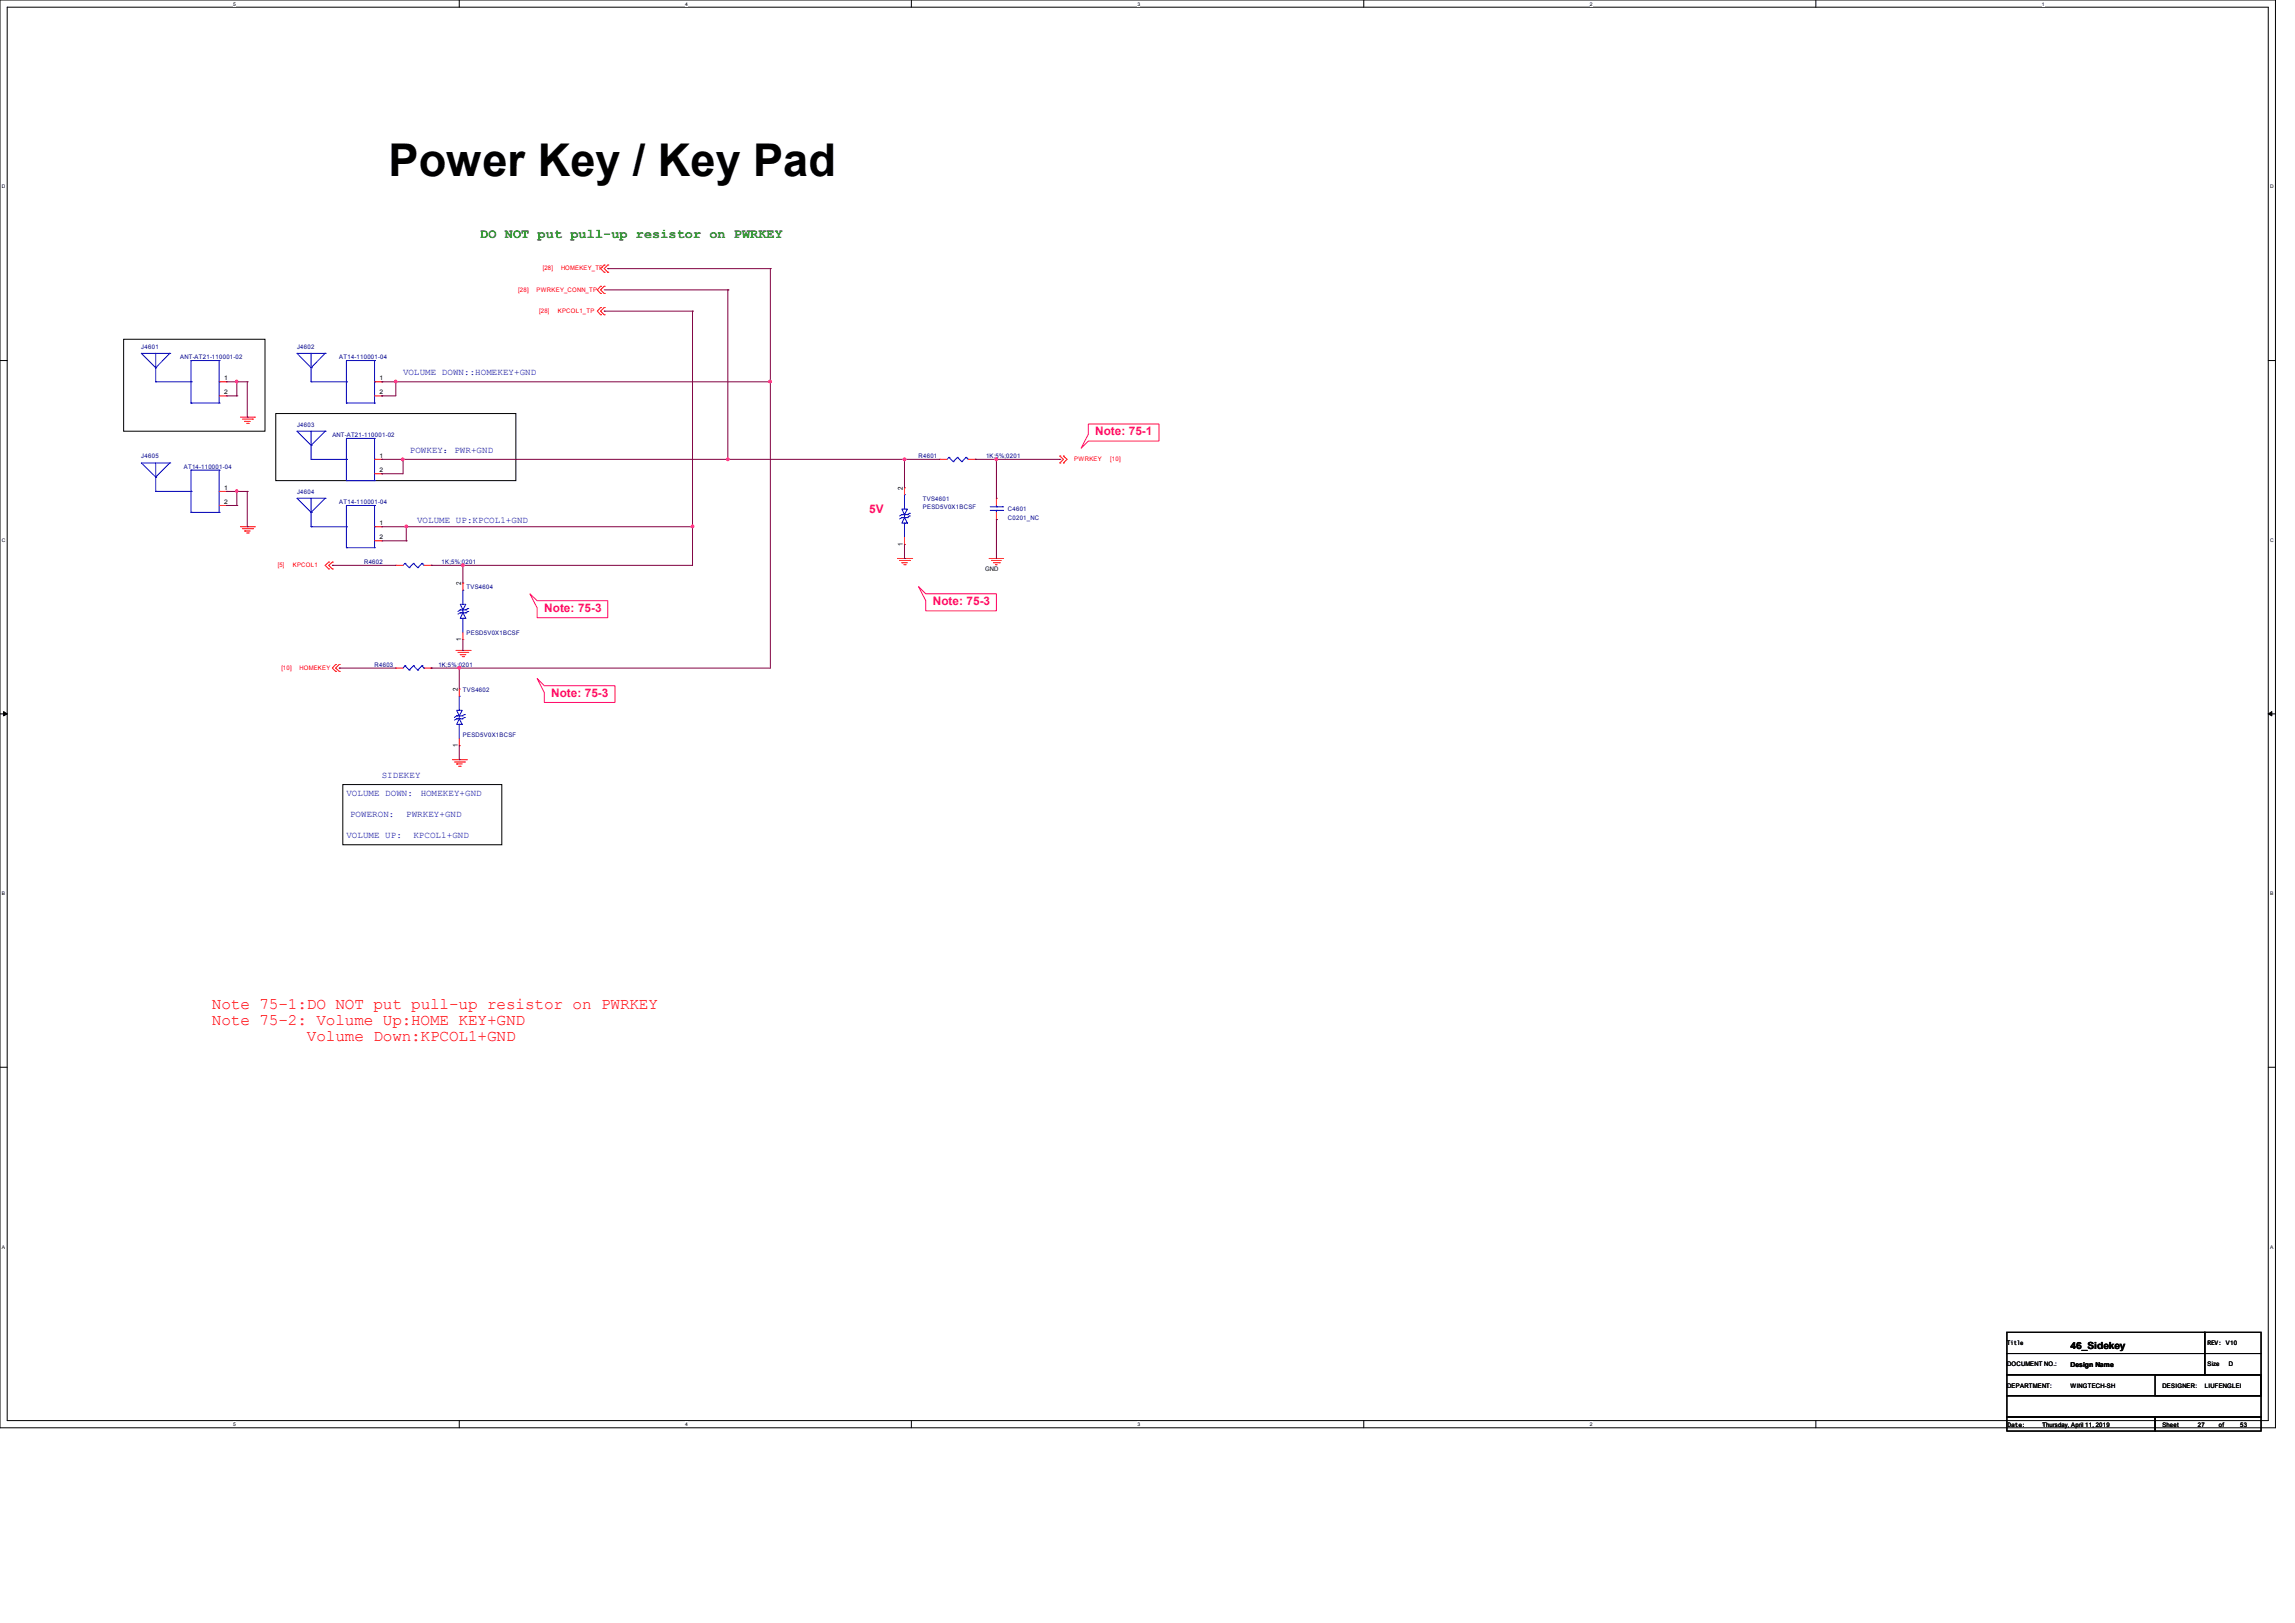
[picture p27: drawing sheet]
<svg xmlns="http://www.w3.org/2000/svg" width="297mm" height="210mm" viewBox="0 0 297 210" stroke-linecap="round" stroke-linejoin="round" font-family="sans-serif">
<defs><g id="words">
<text font-size="5.8" x="50.3" y="22.8">Power Key / Key Pad</text>
<g font-size="2.1" fill="#f00">
<text x="27.4" y="130.6">Note 75-1:DO NOT put pull-up resistor on PWRKEY</text>
<text x="27.4" y="132.6">Note 75-2: Volume Up:HOME KEY+GND</text>
<text x="39.7" y="134.7">Volume Down:KPCOL1+GND</text>
</g>
<text font-size="1.7" fill="#008000" x="62.2" y="30.8">DO NOT put pull-up resistor on PWRKEY</text>
<g font-size="1.5" fill="#ff0080">
<text x="141.7" y="56.3">Note: 75-1</text>
<text x="112.5" y="66.4">5V</text>
<text x="70.4" y="79.2">Note: 75-3</text>
<text x="120.7" y="78.3">Note: 75-3</text>
<text x="71.3" y="90.2">Note: 75-3</text>
</g>
<text font-size="1.3" x="268" y="174.5">46_Sidekey</text>
<g font-size="1.2" fill="#0000a0">
<text x="52.2" y="48.6">VOLUME DOWN::HOMEKEY+GND</text>
<text x="53" y="58.6">POWKEY：PWR+GND</text>
<text x="54" y="67.7">VOLUME UP:KPCOL1+GND</text>
<text x="49.4" y="100.7">SIDEKEY</text>
<text x="44.8" y="103">VOLUME DOWN:</text>
<text x="45.3" y="105.7">POWERON:</text>
<text x="52.6" y="105.7">PWRKEY+GND</text>
<text x="54.4" y="103">HOMEKEY+GND</text>
<text x="44.8" y="108.4">VOLUME UP:</text>
<text x="53.5" y="108.4">KPCOL1+GND</text>
</g>
<g font-size=".9">
<text x="116.9" y="63.4" transform="rotate(-90 116.9 63.4)">2</text>
<text x="116.9" y="70.6" transform="rotate(-90 116.9 70.6)">1</text>
<text x="59.7" y="75.7" transform="rotate(-90 59.7 75.7)">2</text>
<text x="59.7" y="83" transform="rotate(-90 59.7 83)">1</text>
<text x="59.2" y="89.5" transform="rotate(-90 59.2 89.5)">2</text>
<text x="59.2" y="96.7" transform="rotate(-90 59.2 96.7)">1</text>
<text x="268" y="176.8">Design Name</text>
</g>
<g font-size=".8" fill="#f00">
<text x="70.2" y="35">[28]</text>
<text x="72.6" y="35">HOMEKEY_TP</text>
<text x="67.1" y="37.7">[28]</text>
<text x="69.4" y="37.7">PWRKEY_CONN_TP</text>
<text x="69.8" y="40.5">[28]</text>
<text x="72.2" y="40.5">KPCOL1_TP</text>
<text x="139" y="59.6">PWRKEY</text>
<text x="143.7" y="59.6">[10]</text>
<text x="35.9" y="73.4">[5]</text>
<text x="37.9" y="73.4">KPCOL1</text>
<text x="36.4" y="86.7">[10]</text>
<text x="38.8" y="86.7">HOMEKEY</text>
</g>
<g font-size=".8" fill="#000080">
<text x="18.3" y="45.1">J4601</text>
<text x="23.3" y="46.5">ANT-AT21-110001-02</text>
<text x="38.4" y="45.1">J4602</text>
<text x="43.9" y="46.5">AT14-110001-04</text>
<text x="18.3" y="59.3">J4605</text>
<text x="38.4" y="55.2">J4603</text>
<text x="43" y="56.6">ANT-AT21-110001-02</text>
<text x="118.9" y="59.3">R4601</text>
<text x="127.6" y="59.3">1K;5%;0201</text>
<text x="23.8" y="60.7">AT14-110001-04</text>
<text x="38.4" y="63.9">J4604</text>
<text x="43.9" y="65.2">AT14-110001-04</text>
<text x="119.4" y="64.8">TVS4601</text>
<text x="119.4" y="65.9">PESD5V0X1BCSF</text>
<text x="130.4" y="66.2">C4601</text>
<text x="130.4" y="67.3">C0201_NC</text>
<text x="47.1" y="73">R4602</text>
<text x="57.2" y="73">1K;5%;0201</text>
<text x="60.4" y="76.2">TVS4604</text>
<text x="60.4" y="82.2">PESD5V0X1BCSF</text>
<text x="48.5" y="86.3">R4603</text>
<text x="56.7" y="86.3">1K;5%;0201</text>
<text x="59.9" y="89.5">TVS4602</text>
<text x="59.9" y="95.4">PESD5V0X1BCSF</text>
</g>
<g font-size=".8">
<text x="29" y="49.2">1</text>
<text x="29" y="51">2</text>
<text x="49.1" y="49.2">1</text>
<text x="49.1" y="51">2</text>
<text x="49.1" y="59.2">1</text>
<text x="29" y="63.4">1</text>
<text x="29" y="65.2">2</text>
<text x="49.1" y="61.1">2</text>
<text x="49.1" y="67.9">1</text>
<text x="49.1" y="69.8">2</text>
<text x="127.5" y="73.9">GND</text>
<text x="259.7" y="176.8">DOCUMENT NO.:</text>
<text x="259.7" y="179.5">DEPARTMENT:</text>
<text x="259.8" y="174.1">Title</text>
<text x="267.9" y="179.5">WINGTECH-SH</text>
<text x="279.8" y="179.5">DESIGNER:</text>
<text x="285.3" y="179.5">LIUFENGLEI</text>
<text x="285.7" y="174.1">REV: V10</text>
<text x="285.7" y="176.8">Size</text>
<text x="288.4" y="176.8">D</text>
<text x="259.8" y="184.7">Date:</text>
<text x="264.3" y="184.7">Thursday, April 11, 2019</text>
<text x="279.8" y="184.7">Sheet</text>
<text x="284.4" y="184.7">27</text>
<text x="287.2" y="184.7">of</text>
<text x="289.9" y="184.7">53</text>
</g>
<g font-size=".6">
<text x="30.2" y=".7">5</text>
<text x="88.7" y=".7">4</text>
<text x="147.2" y=".7">3</text>
<text x="205.7" y=".7">2</text>
<text x="264.2" y=".7">1</text>
<text x=".3" y="24.4">D</text>
<text x="293.8" y="24.4">D</text>
<text x=".3" y="70.1">C</text>
<text x="293.8" y="70.1">C</text>
<text x=".3" y="115.8">B</text>
<text x="293.8" y="115.8">B</text>
<text x=".3" y="161.5">A</text>
<text x="293.8" y="161.5">A</text>
<text x="30.2" y="184.5">5</text>
<text x="88.7" y="184.5">4</text>
<text x="147.2" y="184.5">3</text>
<text x="205.7" y="184.5">2</text>
<text x="264.2" y="184.5">1</text>
</g>
</g></defs>
<path d="M0 0h294.5v184.7h-294.5zM.9 .9h292.6v182.9h-292.6z" fill="none" stroke="#000" stroke-width=".13"/>
<g fill="#fff">
<path d="M30.2 .1h.3v.7h-.3z"/>
<path d="M30.2 183.9h.3v.8h-.3z"/>
</g>
<path d="M59.4 0v.9M59.4 183.8v.9" fill="none" stroke="#000" stroke-width=".13"/>
<g fill="#fff">
<path d="M88.7 .1h.3v.7h-.3z"/>
<path d="M88.7 183.9h.3v.8h-.3z"/>
</g>
<path d="M117.9 0v.9M117.9 183.8v.9" fill="none" stroke="#000" stroke-width=".13"/>
<g fill="#fff">
<path d="M147.2 .1h.3v.7h-.3z"/>
<path d="M147.2 183.9h.3v.8h-.3z"/>
</g>
<path d="M176.5 0v.9M176.5 183.8v.9" fill="none" stroke="#000" stroke-width=".13"/>
<g fill="#fff">
<path d="M205.7 .1h.4v.7h-.4z"/>
<path d="M205.7 183.9h.4v.8h-.4z"/>
</g>
<path d="M235 0v.9M235 183.8v.9" fill="none" stroke="#000" stroke-width=".13"/>
<g fill="#fff">
<path d="M264.2 .1h.4v.7h-.4z"/>
<path d="M264.2 183.9h.4v.8h-.4z"/>
<path d="M.3 23.8h.4v.7h-.4z"/>
<path d="M293.8 23.8h.5v.7h-.5z"/>
<path d="M.3 69.5h.4v.7h-.4z"/>
<path d="M293.8 69.5h.5v.7h-.5z"/>
</g>
<path d="M0 46.7h.9M293.5 46.7h1" fill="none" stroke="#000" stroke-width=".13"/>
<g fill="#fff">
<path d="M.3 115.2h.4v.8h-.4z"/>
<path d="M293.8 115.2h.4v.8h-.4z"/>
</g>
<path d="M0 92.4h.9M293.5 92.4h1" fill="none" stroke="#000" stroke-width=".13"/>
<path d="M.5 92.1l.4 .3-.4 .2zM293.5 92.4l.5-.3v.5z" fill="#000" stroke="#000" stroke-width=".13"/>
<g fill="#fff">
<path d="M.3 161h.3v.7h-.3z"/>
<path d="M293.8 161h.4v.7h-.4z"/>
</g>
<g fill="none" stroke="#000" stroke-width=".13">
<path d="M16 43.9h18.3v11.9h-18.3zM35.7 53.5h31.1v8.7h-31.1zM44.4 101.5h20.5v7.8h-20.5zM0 138.1h.9M293.5 138.1h1M259.7 172.4h25.6v2.7h-25.6zM259.7 175.1h25.6v2.8h-25.6zM259.7 177.9h32.9v2.7h-32.9zM278.9 177.9h13.7v2.7h-13.7zM285.3 172.4h7.3v2.7h-7.3zM285.3 175.1h7.3v2.8h-7.3zM259.7 183.3h19.2v1.9h-19.2z"/>
<path d="M259.7 180.6h32.9v2.7h-32.9zM278.9 183.3h13.7v1.9h-13.7z"/>
</g>
<path d="M140.8 54.9h9.2v2.2h-9.2l-.9 .9 .9-1.8zM68.6 76.8l.9 .9h9.2v2.2h-9.2v-1.2zM118.9 75.9l.9 .9h9.1v2.2h-9.1v-1.3zM69.5 87.8l.9 .9h9.2v2.2h-9.2v-1.3z" fill="none" stroke="#ff0080" stroke-width=".13"/>
<g fill="none" stroke="#f00" stroke-width=".13">
<path d="M77.7 39.8l-.4 .5 .4 .4M77.7 37l-.4 .5 .4 .5M77.7 39.8h.1M77.7 38h.1M77.7 37h.1M78.2 35.2h.1M78.2 34.3h.1M78.2 39.8h.1M78.2 38h.1M78.2 37h.1M78.2 34.3l-.5 .5 .5 .4M78.2 39.8l-.5 .5 .5 .4"/>
<path d="M78.2 37l-.5 .5 .5 .5M78.7 34.3l-.5 .5 .5 .4M78.7 35.2h.1M78.7 34.3h.1M28.4 49.4h.9M28.4 51.2h.9M29.3 49.4h.1M29.3 51.2h.1M31.1 54h1.8M31.4 54.2h1.3M31.7 54.5h.1M31.7 54.5h.7"/>
<path d="M31.9 54.8h.2M32.1 54.8h.1M32.7 54.2h.1M32.9 54h.1M48.5 49.4h.9M48.5 51.2h.9M48.5 59.4h.9M49.4 59.4h.1M49.4 49.4h.1M49.4 51.2h.1M77.7 40.7h.1M78.2 40.7h.1"/>
<path d="M121.6 59.4h1M121.6 59.4h.1M125.3 59.4h.9M126.2 59.4h.1M137.2 59.9h.1M137.2 59h.1M137.2 59l.4 .4-.4 .5M137.6 59.9h.1M137.6 59h.1M137.6 59l.5 .4-.5 .5M28.4 63.6h.9M28.4 65.4h.9"/>
<path d="M29.3 63.6h.1M29.3 65.4h.1M31.1 68.2h1.8M31.4 68.4h1.3M31.7 68.7h.1M31.7 68.7h.7M31.9 69h.2M32.1 69h.1M32.7 68.4h.1M32.9 68.2h.1M42.5 73.6h.1M42.5 72.7h.1"/>
<path d="M42.5 72.7l-.4 .5 .4 .4M43 73.6h.1M43 72.7h.1M43 72.7l-.5 .5 .5 .4M48.5 68.2h.9M48.5 61.3h.9M48.5 70h.9M49.4 61.3h.1M49.4 68.2h.1M49.4 70h.1M51.2 73.2h1M51.2 73.2h.1"/>
<path d="M54.9 73.2h.9M55.8 73.2h.1M59.9 75.4h.1M59.9 75.4v1M116.2 72.3h1.8M116.4 72.5h1.3M116.7 72.8h.1M116.7 72.8h.7M117 73.1h.1M117.1 70.4h.1M117.1 63.1h.1M117.1 63.1v.9"/>
<path d="M117.1 69.5v.9M117.1 73.1h.1M117.7 72.5h.1M118 72.3h.1M128 72.3h1.9M128 72.3h.1M128.3 72.5h.1M128.3 72.5h1.3M128.6 72.8h.7M128.9 73.1h.1M128.9 64.5h.1M128.9 67.2h.1"/>
<path d="M128.9 64.5v.9M128.9 66.3v.9M129.3 72.8h.1M43.4 86l-.4 .4 .4 .5M43.4 86.9h.1M43.4 86h.1M43.9 86.9h.1M43.9 86h.1M43.9 86l-.5 .4 .5 .5M51.2 86.4h1M51.2 86.4h.1M54.9 86.4h.9"/>
<path d="M55.8 86.4h.1M58.5 98.3h1.9M58.8 98.6h1.3M59 84.2h1.8M59.1 98.8h.7M59.1 98.8h.1M59.3 84.4h1.2M59.4 99.1h.2M59.4 96.5h.1M59.4 89.2h.1M59.4 89.2v.9M59.4 95.6v.9"/>
<path d="M59.6 84.7h.1M59.6 99.1h.1M59.6 84.7h.7M59.8 85h.2M59.9 82.8h.1M59.9 81.9v.9M60 85h.1M60.1 98.6h.1M60.4 98.3h.1M60.5 84.4h.1M60.8 84.2h.1"/>
</g>
<g fill="none" stroke="#00f" stroke-width=".13">
<path d="M20.2 47.6h.1M20.2 49.4h.1M20.2 45.7v3.7M20.2 59.9v3.7M20.2 49.4h4.5M22 45.7h.1M22 59.9h.1M22 45.7l-1.8 1.9M22 59.9l-1.8 1.8M22 45.7h-3.7l1.9 1.9M22 59.9h-3.7l1.9 1.8M24.7 52.2h3.7"/>
<path d="M24.7 49.4h.1M24.7 46.7h.1M24.7 52.2h.1M24.7 46.7v5.5M24.7 46.7h3.7M28.4 46.7h.1M28.4 52.2h.1M28.4 49.4h.1M28.4 46.7v5.5M40.3 57.6h.1M40.3 59.4h.1M40.3 47.6h.1"/>
<path d="M40.3 49.4h.1M40.3 49.4h4.5M40.3 45.7v3.7M40.3 55.8v3.6M40.3 59.4h4.5M42.1 55.8h.1M42.1 45.7h.1M42.1 55.8l-1.8 1.8M42.1 45.7l-1.8 1.9M42.1 45.7h-3.7l1.9 1.9M42.1 55.8h-3.7l1.9 1.8M44.8 52.2h3.7"/>
<path d="M44.8 59.4h.1M44.8 56.7h.1M44.8 49.4h.1M44.8 46.7h.1M44.8 52.2h.1M44.8 46.7h3.7M44.8 46.7v5.5M44.8 56.7v5.5M44.8 56.7h3.7M48.5 56.7h.1M48.5 59.4h.1M48.5 46.7h.1"/>
<path d="M48.5 52.2h.1M48.5 49.4h.1M48.5 46.7v5.5M48.5 56.7v5.5M122.8 59.2l-.2 .2M122.8 59.2h.1M122.8 59.2l.6 .5M123.4 59.7h.1M123.9 59.2h.1M123.9 59.2l.6 .5M123.9 59.2l-.5 .5M124.5 59.7h.1"/>
<path d="M125 59.2h.1M125 59.2l.3 .2M125 59.2l-.5 .5M125.3 59.4h.1M20.2 61.7h.1M20.2 63.6h.1M20.2 63.6h4.5M24.7 66.3h3.7M24.7 63.6h.1M24.7 60.8h.1M24.7 66.3h.1M24.7 60.8v5.5"/>
<path d="M24.7 60.8h3.7M28.4 60.8h.1M28.4 66.3h.1M28.4 63.6h.1M28.4 60.8v5.5M40.3 66.3h.1M40.3 68.2h.1M40.3 64.5v3.7M40.3 68.2h4.5M42.1 64.5h.1M42.1 64.5l-1.8 1.8M42.1 64.5h-3.7l1.9 1.8"/>
<path d="M44.8 62.2h3.7M44.8 70.9h3.7M44.8 62.2h.1M44.8 68.2h.1M44.8 65.4h.1M44.8 70.9h.1M44.8 65.4v5.5M44.8 65.4h3.7M48.5 62.2h.1M48.5 65.4h.1M48.5 70.9h.1M48.5 68.2h.1"/>
<path d="M48.5 65.4v5.5M52.4 72.9l-.2 .3M52.4 72.9h.1M52.4 72.9l.6 .5M53 73.4h.1M53.5 72.9h.1M53.5 72.9l.6 .5M53.5 72.9l-.5 .5M54.1 73.4h.1M54.6 72.9h.1M54.6 72.9l.3 .3M54.6 72.9l-.5 .5"/>
<path d="M54.9 73.2h.1M59.6 79.3h.1M59.6 78.9h.1M59.6 79.3h.7M59.6 78.9h.7M59.6 79.3l-.3 .2M59.6 78.9l-.3 .2M59.6 78.2h.7l-.4 .7zM59.9 76.4h.1M59.9 78.9h.1M59.9 79.3h.1M59.9 76.4v1.8"/>
<path d="M59.9 78.9v.4M59.9 79.3l.4 .7h-.7zM60.3 79.3h.1M60.3 78.9h.1M60.5 79.1l-.2 .2M60.5 78.7l-.2 .2M60.5 79.1h.1M60.5 78.7h.1M116.7 65.9h.7l-.3 .7zM116.7 67h.1M116.7 66.6h.1M116.7 67h.7"/>
<path d="M116.7 66.6h.7M116.7 67l-.3 .1M116.7 66.6l-.3 .2M117.1 67.7h.1M117.1 64h.1M117.1 66.6h.1M117.1 67h.1M117.1 64v1.9M117.1 66.6v.4M117.1 67.7v1.8M117.1 67l.3 .7h-.7zM117.4 67h.1"/>
<path d="M117.4 66.6h.1M117.7 66.8l-.3 .2M117.7 66.4l-.3 .2M117.7 66.8h.1M117.7 66.4h.1M128.1 66h1.7M128.1 65.6h1.7M128.9 65.6h.1M128.9 66h.1M128.9 65.4v.2M128.9 66v.3M129.8 66h.1"/>
<path d="M129.8 65.6h.1M52.4 86.1l-.2 .3M52.4 86.1h.1M52.4 86.1l.6 .6M53 86.7h.1M53.5 86.1h.1M53.5 86.1l.6 .6M53.5 86.1l-.5 .6M54.1 86.7h.1M54.6 86.1h.1M54.6 86.1l.3 .3M54.6 86.1l-.5 .6"/>
<path d="M54.9 86.4h.1M59.1 93l-.3 .2M59.1 92.6l-.3 .2M59.1 91.9h.7l-.4 .7zM59.1 93h.1M59.1 92.6h.1M59.1 93h.7M59.1 92.6h.7M59.4 93.7h.1M59.4 90.1h.1M59.4 92.6h.1M59.4 93h.1"/>
<path d="M59.4 90.1v1.8M59.4 92.6v.4M59.4 93.7v1.9M59.4 93l.4 .7h-.7zM59.8 93h.1M59.8 92.6h.1M59.9 80h.1M59.9 80v1.9M60.1 92.8h.1M60.1 92.5h.1M60.1 92.8l-.3 .2M60.1 92.5l-.3 .1"/>
</g>
<g fill="none" stroke="#800040" stroke-width=".13">
<path d="M78.2 37.5h16M78.7 34.8h.1M78.7 34.8h21M94.2 37.5h.1M94.2 37.5v21.9M99.7 34.8h.1M99.7 34.8v51.6h-43.9M29.3 49.4h2.7M29.3 51.2h1.3M30.6 49.4h.1M30.6 51.2h.1M30.6 49.4v1.8"/>
<path d="M32 54h.1M32 49.4h.1M32 49.4v4.6M49.4 49.4h.1M49.4 51.2h.1M49.4 59.4h.1M49.4 59.4h72.2M49.4 49.4h50.3M51.2 49.4h.1M51.2 49.4v1.8h-1.8M52.2 59.4h.1M52.2 59.4v1.9h-2.8"/>
<path d="M78.2 40.3h11.4M78.2 40.3h.1M89.6 40.3h.1M89.6 40.3v32.9h-33.8M94.2 59.4h.1M99.7 49.4h.1M117.1 59.4h.1M117.1 59.4v3.7M126.2 59.4h11M126.2 59.4h.1M128.9 59.4h.1M128.9 59.4v5.1"/>
<path d="M137.2 59.4h.1M29.3 65.4h1.3M29.3 63.6h2.7M30.6 65.4h.1M30.6 63.6h.1M30.6 63.6v1.8M32 68.2h.1M32 63.6h.1M32 63.6v4.6M43 73.2h8.2M43 73.2h.1M49.4 61.3h.1"/>
<path d="M49.4 68.2h40.2M49.4 70h3.2M52.6 68.2h.1M52.6 70h.1M52.6 68.2v1.8M55.8 73.2h.1M59.9 73.2h.1M59.9 73.2v2.2M89.6 68.2h.1M117.1 72.3h.1M117.1 70.4v1.9M128.9 67.2h.1"/>
<path d="M128.9 67.2v5.1M43.9 86.4h7.3M43.9 86.4h.1M55.8 86.4h.1M59.4 86.4h.1M59.4 98.3h.1M59.4 86.4v2.8M59.4 96.5v1.8M59.9 84.2h.1M59.9 82.8v1.4"/>
</g>
<g fill="#f0f" stroke="#f0f" stroke-width=".13">
<circle cx="128.9" cy="59.4" r=".16"/>
<circle cx="59.9" cy="73.2" r=".17"/>
<circle cx="59.4" cy="86.4" r=".17"/>
<circle cx="51.2" cy="49.4" r=".16"/>
<circle cx="99.7" cy="49.4" r=".17"/>
<circle cx="89.6" cy="68.1" r=".17"/>
<circle cx="52.6" cy="68.1" r=".17"/>
<circle cx="30.6" cy="49.4" r=".16"/>
<circle cx="30.6" cy="63.5" r=".16"/>
<circle cx="52.1" cy="59.4" r=".17"/>
<circle cx="94.2" cy="59.4" r=".17"/>
<circle cx="117.1" cy="59.4" r=".17"/>
</g>
<use href="#words"/>
</svg>
